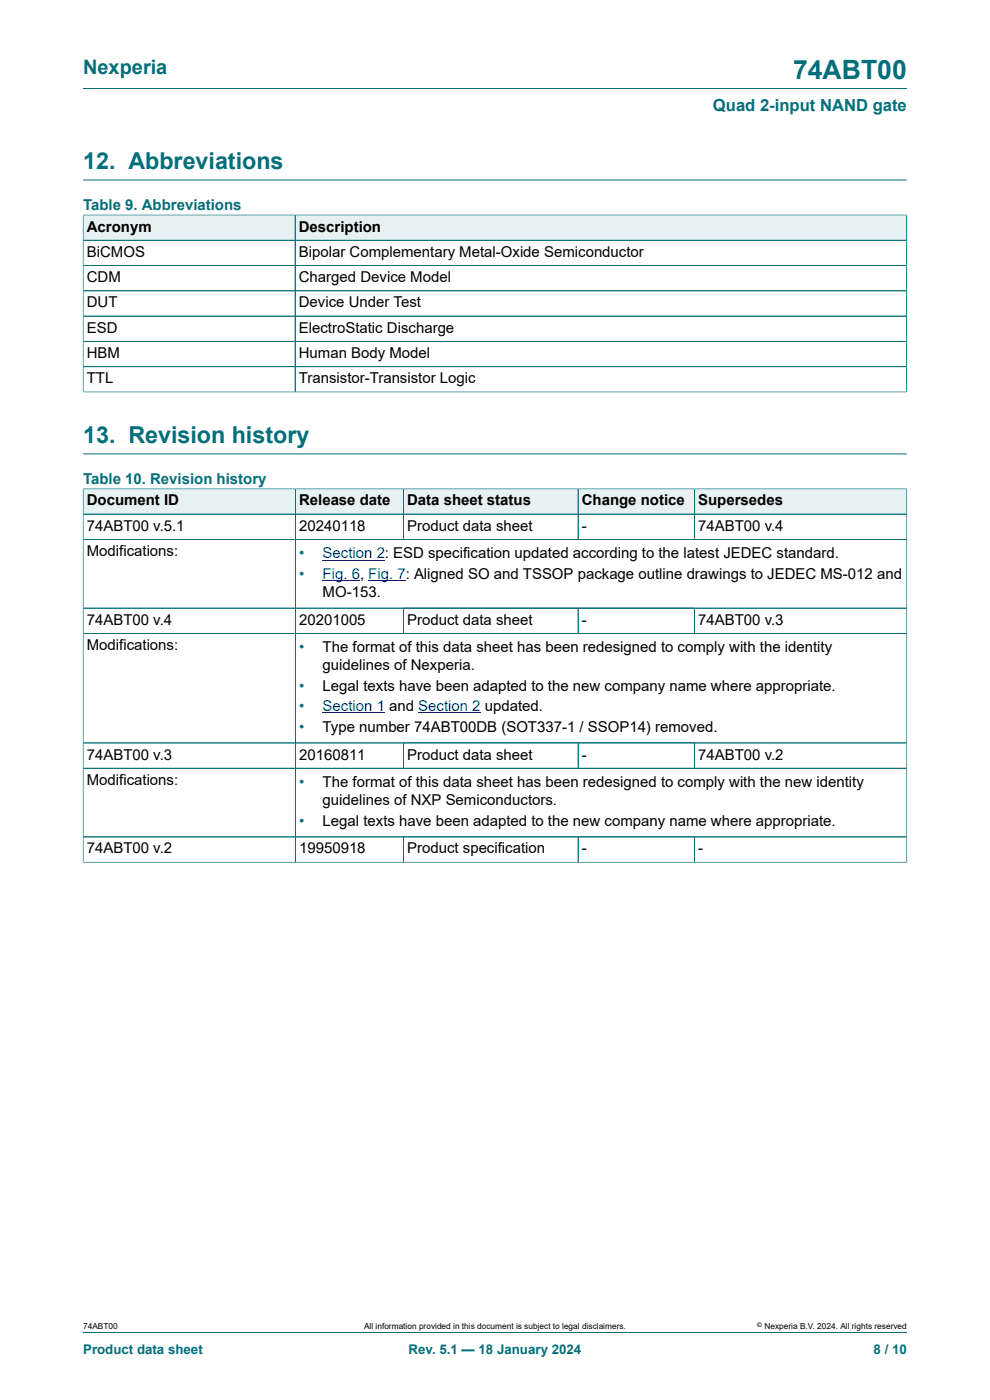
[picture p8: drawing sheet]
<svg xmlns="http://www.w3.org/2000/svg" width="210mm" height="297mm" viewBox="0 0 210 297" stroke-linecap="round" stroke-linejoin="round" font-family="sans-serif">
<defs><g id="words">
<text font-size="5.6" fill="#036f7b" x="168.2" y="16.8">74ABT00</text>
<g font-size="4.9" fill="#036f7b">
<text x="17.6" y="35.9">12. Abbreviations</text>
<text x="17.6" y="94">13. Revision history</text>
</g>
<text font-size="4.2" fill="#036f7b" x="17.6" y="15.6">Nexperia</text>
<text font-size="3.5" fill="#036f7b" x="151.2" y="23.7">Quad 2-input NAND gate</text>
<g font-size="3.2" fill="#036f7b">
<text x="17.6" y="44.5">Table 9. Abbreviations</text>
<text x="17.6" y="102.6">Table 10. Revision history</text>
<text x="63.4" y="118.5">•</text>
<text x="63.4" y="122.8">•</text>
<text x="63.4" y="138.4">•</text>
<text x="63.4" y="146.6">•</text>
<text x="63.4" y="150.9">•</text>
<text x="63.4" y="155.2">•</text>
<text x="63.4" y="167">•</text>
<text x="63.4" y="175.2">•</text>
</g>
<g font-size="3.2">
<text x="18.4" y="49.1">Acronym</text>
<text x="63.4" y="49.1">Description</text>
<text x="18.4" y="54.5">BiCMOS</text>
<text x="18.4" y="59.8">CDM</text>
<text x="63.4" y="54.5">Bipolar Complementary Metal-Oxide Semiconductor</text>
<text x="63.4" y="59.8">Charged Device Model</text>
<text x="18.4" y="65.2">DUT</text>
<text x="63.4" y="65.2">Device Under Test</text>
<text x="18.4" y="70.6">ESD</text>
<text x="63.4" y="70.6">ElectroStatic Discharge</text>
<text x="18.4" y="75.9">HBM</text>
<text x="63.4" y="75.9">Human Body Model</text>
<text x="18.4" y="81.3">TTL</text>
<text x="63.4" y="81.3">Transistor-Transistor Logic</text>
<text x="18.4" y="107.2">Document ID</text>
<text x="63.4" y="107.2">Release date</text>
<text x="86.4" y="107.2">Data sheet status</text>
<text x="123.4" y="107.2">Change notice</text>
<text x="148.1" y="107.2">Supersedes</text>
<text x="18.4" y="112.6">74ABT00 v.5.1</text>
<text x="63.4" y="112.6">20240118</text>
<text x="86.4" y="112.6">Product data sheet</text>
<text x="123.4" y="112.6">-</text>
<text x="148.1" y="112.6">74ABT00 v.4</text>
<text x="18.4" y="117.9">Modifications:</text>
<text x="68.4" y="126.6">MO-153.</text>
<text x="18.4" y="132.5">74ABT00 v.4</text>
<text x="18.4" y="137.9">Modifications:</text>
<text x="63.4" y="132.5">20201005</text>
<text x="86.4" y="132.5">Product data sheet</text>
<text x="123.4" y="132.5">-</text>
<text x="148.1" y="132.5">74ABT00 v.3</text>
<text x="68.4" y="138.4">The format of this data sheet has been redesigned to comply with the identity</text>
<text x="68.4" y="142.2">guidelines of Nexperia.</text>
<text x="68.4" y="146.6">Legal texts have been adapted to the new company name where appropriate.</text>
<text x="68.4" y="155.2">Type number 74ABT00DB (SOT337-1 / SSOP14) removed.</text>
<text x="18.4" y="161.1">74ABT00 v.3</text>
<text x="63.4" y="161.1">20160811</text>
<text x="86.4" y="161.1">Product data sheet</text>
<text x="123.4" y="161.1">-</text>
<text x="148.1" y="161.1">74ABT00 v.2</text>
<text x="18.4" y="166.5">Modifications:</text>
<text x="68.4" y="167">The format of this data sheet has been redesigned to comply with the new identity</text>
<text x="68.4" y="170.8">guidelines of NXP Semiconductors.</text>
<text x="68.4" y="175.2">Legal texts have been adapted to the new company name where appropriate.</text>
<text x="18.4" y="181.1">74ABT00 v.2</text>
<text x="63.4" y="181.1">19950918</text>
<text x="86.4" y="181.1">Product specification</text>
<text x="123.4" y="181.1">-</text>
<text x="148.1" y="181.1">-</text>
</g>
<g font-size="3.2" fill="#00f">
<text x="68.4" y="118.5">Section 2: ESD specification updated according to the latest JEDEC standard.</text>
<text x="68.4" y="122.8">Fig. 6, Fig. 7: Aligned SO and TSSOP package outline drawings to JEDEC MS-012 and</text>
<text x="68.4" y="150.9">Section 1 and Section 2 updated.</text>
</g>
<g font-size="2.8" fill="#036f7b">
<text x="17.6" y="287.2">Product data sheet</text>
<text x="86.7" y="287.2">Rev. 5.1 — 18 January 2024</text>
<text x="185.3" y="287.2">8 / 10</text>
</g>
<g font-size="1.8">
<text x="17.6" y="282">74ABT00</text>
<text x="77.2" y="282">All information provided in this document is subject to legal disclaimers.</text>
<text x="162.2" y="282">Nexperia B.V. 2024. All rights reserved</text>
</g>
<text font-size="1.4" x="160.6" y="281.6">©</text>
</g></defs>
<path d="M17.6 18.8h174.8M17.6 38.2h174.8" fill="none" stroke="#036f7b" stroke-width=".21"/>
<path d="M17.7 45.7h44.8v5.2h-44.8z" fill="#e6f1f2"/>
<path d="M17.6 45.5v5.5h45v-5.4h-45" fill="none" stroke="#036f7b" stroke-width=".21"/>
<path d="M62.7 45.7h129.5v5.2h-129.5z" fill="#e6f1f2"/>
<path d="M17.6 51h174.7M17.6 56.3h174.7M17.6 45.7v37.5M17.7 45.6h174.6M62.6 45.6v37.5M192.3 45.5v37.7M17.6 61.7h174.7M17.6 67.1h174.7M17.6 72.4h174.7M17.6 77.8h174.7M17.6 83.1h174.7M17.6 96.3h174.8" fill="none" stroke="#036f7b" stroke-width=".21"/>
<path d="M17.7 103.8h44.9v5.2h-44.9z" fill="#e6f1f2"/>
<path d="M17.6 103.6v5.5h45.1v-5.4h-45.1" fill="none" stroke="#036f7b" stroke-width=".21"/>
<path d="M62.7 103.8h22.8v5.2h-22.8z" fill="#e6f1f2"/>
<path d="M62.7 103.7h22.9v5.4h-22.9z" fill="none" stroke="#036f7b" stroke-width=".21"/>
<path d="M85.7 103.8h36.9v5.2h-36.9z" fill="#e6f1f2"/>
<path d="M85.6 103.7h37v5.4h-37z" fill="none" stroke="#036f7b" stroke-width=".21"/>
<path d="M122.7 103.8h24.6v5.2h-24.6z" fill="#e6f1f2"/>
<path d="M122.6 103.7h24.7v5.4h-24.7z" fill="none" stroke="#036f7b" stroke-width=".21"/>
<path d="M147.4 103.8h44.9v5.2h-44.9z" fill="#e6f1f2"/>
<path d="M17.6 114.4h174.8M62.7 109.1v19.9M85.6 109.1v5.3M122.6 109.1v5.3M192.4 103.6v25.4h-174.8v-19.9h174.8M192.4 103.7h-45.1v10.7" fill="none" stroke="#036f7b" stroke-width=".21"/>
<path d="M68.4 118.8h11.5" fill="none" stroke="#00f" stroke-width=".21"/>
<path d="M79.9 118.8h1.8z" fill="#00f"/>
<path d="M68.4 123.1h8M78.1 123.1h8M68.4 151.2h11.5" fill="none" stroke="#00f" stroke-width=".21"/>
<path d="M17.6 129h174.8v28.6h-174.8zM62.7 129v28.6M85.6 129v5.4M122.6 129v5.4M147.3 129v5.4M192.4 134.4h-174.8" fill="none" stroke="#036f7b" stroke-width=".21"/>
<path d="M79.9 151.2l1.8 .1z" fill="#00f"/>
<path d="M88.7 151.2h11.5" fill="none" stroke="#00f" stroke-width=".21"/>
<path d="M100.2 151.2l1.7 .1z" fill="#00f"/>
<g fill="none" stroke="#036f7b" stroke-width=".21">
<path d="M17.6 103.8v79.2M17.7 103.7h174.6M17.7 109.1h174.6M62.7 103.8v79.1M85.6 103.8v10.6M122.6 103.8v10.6M147.3 103.8v10.6M192.3 114.4h-174.6M192.4 103.8v79.2M17.7 129h174.6M85.6 129.1v5.2M122.6 129.1v5.2"/>
<path d="M147.3 129.1v5.2M192.3 134.4h-174.6M17.6 157.6h174.8M85.6 157.6v5.4M122.6 157.6v5.4M147.3 157.6v5.4M17.6 163h174.8M85.6 177.6v5.3M122.6 177.6v5.3M147.3 177.6v5.3M192.4 177.6h-174.8M17.6 182.9h174.8"/>
<path d="M17.6 282.6h174.8"/>
</g>
<use href="#words"/>
</svg>
